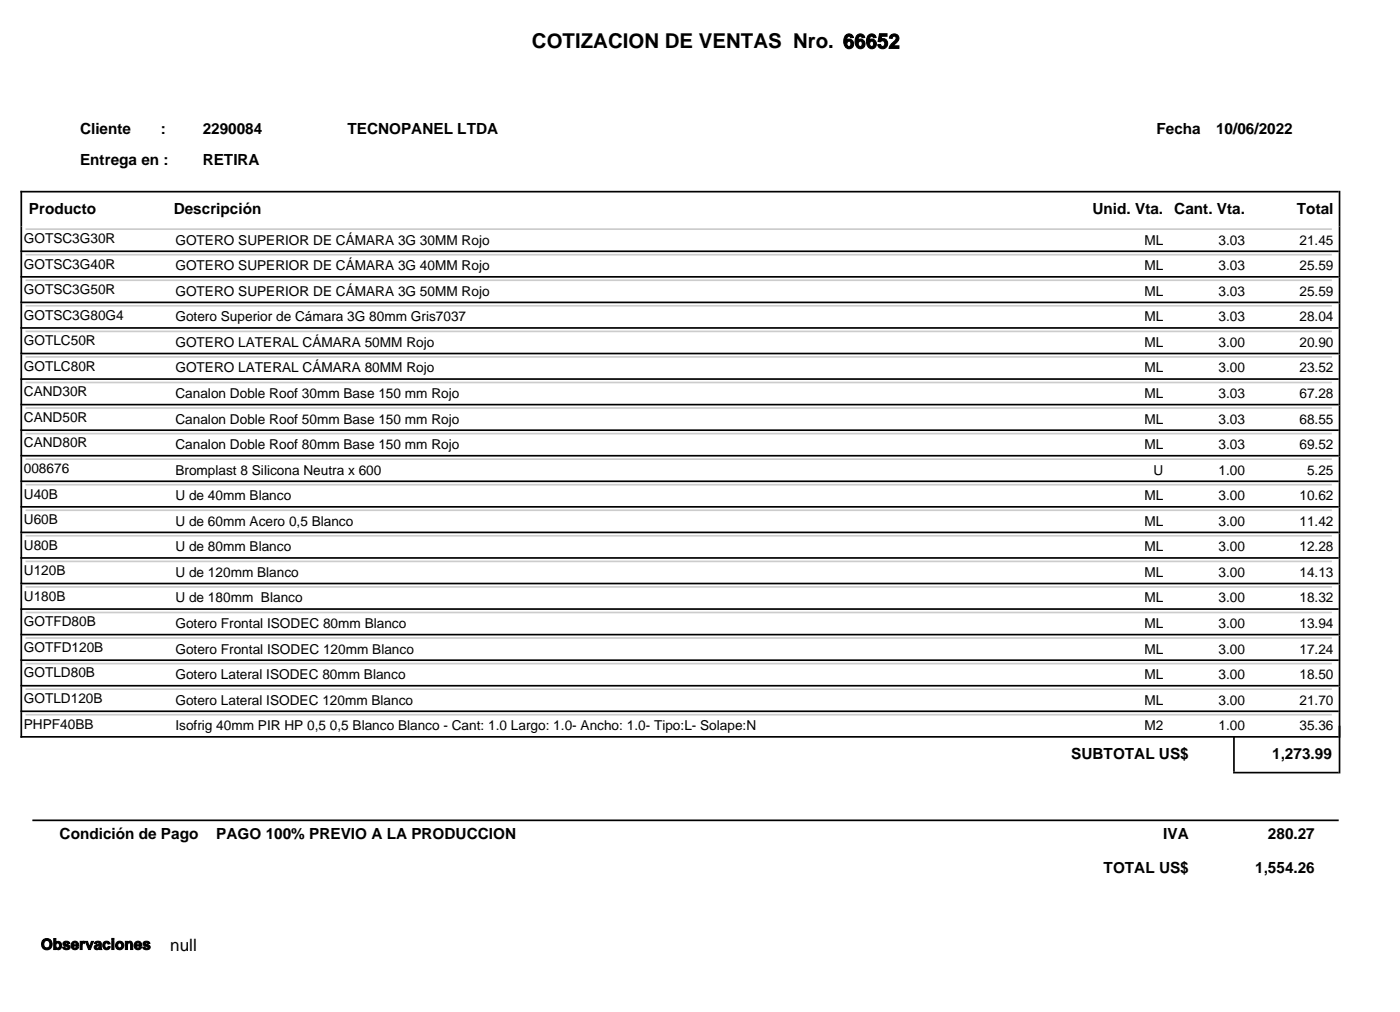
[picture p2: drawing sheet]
<svg xmlns="http://www.w3.org/2000/svg" width="290mm" height="210mm" viewBox="0 0 290 210" stroke-linecap="round" stroke-linejoin="round" font-family="sans-serif">
<defs><g id="words">
<text font-size="4.2" x="110.2" y="9.9">COTIZACION DE VENTAS Nro. 66652</text>
<text font-size="3.5" x="35.3" y="197">null</text>
<g font-size="3.2">
<text x="16.6" y="27.7">Cliente</text>
<text x="33.3" y="27.7">:</text>
<text x="42" y="27.7">2290084</text>
<text x="72" y="27.7">TECNOPANEL LTDA</text>
<text x="239.5" y="27.7">Fecha</text>
<text x="251.9" y="27.7">10/06/2022</text>
<text x="16.6" y="34.1">Entrega en :</text>
<text x="42" y="34.1">RETIRA</text>
<text x="6" y="44.3">Producto</text>
<text x="36" y="44.3">Descripción</text>
<text x="226.3" y="44.3">Unid. Vta.</text>
<text x="243.2" y="44.3">Cant. Vta.</text>
<text x="268.6" y="44.3">Total</text>
<text x="221.9" y="157.2">SUBTOTAL US$</text>
<text x="263.5" y="157.2">1,273.99</text>
<text x="12.3" y="173.8">Condición de Pago</text>
<text x="44.8" y="173.8">PAGO 100% PREVIO A LA PRODUCCION</text>
<text x="240.9" y="173.8">IVA</text>
<text x="262.6" y="173.8">280.27</text>
<text x="228.6" y="180.8">TOTAL US$</text>
<text x="260" y="180.8">1,554.26</text>
<text x="8.5" y="196.6">Observaciones</text>
</g>
<g font-size="2.8">
<text x="4.9" y="50.3">GOTSC3G30R</text>
<text x="36.3" y="50.7">GOTERO SUPERIOR DE CÁMARA 3G 30MM Rojo</text>
<text x="237" y="50.7">ML</text>
<text x="252.4" y="50.7">3.03</text>
<text x="269.2" y="50.7">21.45</text>
<text x="4.9" y="55.6">GOTSC3G40R</text>
<text x="36.3" y="56">GOTERO SUPERIOR DE CÁMARA 3G 40MM Rojo</text>
<text x="237" y="56">ML</text>
<text x="252.4" y="56">3.03</text>
<text x="269.2" y="56">25.59</text>
<text x="4.9" y="60.9">GOTSC3G50R</text>
<text x="36.3" y="61.3">GOTERO SUPERIOR DE CÁMARA 3G 50MM Rojo</text>
<text x="237" y="61.3">ML</text>
<text x="252.4" y="61.3">3.03</text>
<text x="269.2" y="61.3">25.59</text>
<text x="4.9" y="66.2">GOTSC3G80G4</text>
<text x="4.9" y="71.5">GOTLC50R</text>
<text x="36.3" y="66.5">Gotero Superior de Cámara 3G 80mm Gris7037</text>
<text x="36.3" y="71.8">GOTERO LATERAL CÁMARA 50MM Rojo</text>
<text x="237" y="66.5">ML</text>
<text x="237" y="71.8">ML</text>
<text x="252.4" y="66.5">3.03</text>
<text x="252.4" y="71.8">3.00</text>
<text x="269.2" y="66.5">28.04</text>
<text x="269.2" y="71.8">20.90</text>
<text x="4.9" y="76.8">GOTLC80R</text>
<text x="36.3" y="77.1">GOTERO LATERAL CÁMARA 80MM Rojo</text>
<text x="237" y="77.1">ML</text>
<text x="252.4" y="77.1">3.00</text>
<text x="269.2" y="77.1">23.52</text>
<text x="4.9" y="82.1">CAND30R</text>
<text x="36.3" y="82.4">Canalon Doble Roof 30mm Base 150 mm Rojo</text>
<text x="237" y="82.4">ML</text>
<text x="252.4" y="82.4">3.03</text>
<text x="269.2" y="82.4">67.28</text>
<text x="4.9" y="87.4">CAND50R</text>
<text x="36.3" y="87.7">Canalon Doble Roof 50mm Base 150 mm Rojo</text>
<text x="237" y="87.7">ML</text>
<text x="252.4" y="87.7">3.03</text>
<text x="269.2" y="87.7">68.55</text>
<text x="4.9" y="92.7">CAND80R</text>
<text x="36.3" y="93">Canalon Doble Roof 80mm Base 150 mm Rojo</text>
<text x="237" y="93">ML</text>
<text x="252.4" y="93">3.03</text>
<text x="269.2" y="93">69.52</text>
<text x="4.9" y="97.9">008676</text>
<text x="36.3" y="98.3">Bromplast 8 Silicona Neutra x 600</text>
<text x="238.9" y="98.3">U</text>
<text x="252.4" y="98.3">1.00</text>
<text x="270.7" y="98.3">5.25</text>
<text x="4.9" y="103.2">U40B</text>
<text x="36.3" y="103.6">U de 40mm Blanco</text>
<text x="237" y="103.6">ML</text>
<text x="252.4" y="103.6">3.00</text>
<text x="269.2" y="103.6">10.62</text>
<text x="4.9" y="108.5">U60B</text>
<text x="4.9" y="113.8">U80B</text>
<text x="36.3" y="108.9">U de 60mm Acero 0,5 Blanco</text>
<text x="237" y="108.9">ML</text>
<text x="252.4" y="108.9">3.00</text>
<text x="269.2" y="108.9">11.42</text>
<text x="4.9" y="119.1">U120B</text>
<text x="36.3" y="114.2">U de 80mm Blanco</text>
<text x="36.3" y="119.5">U de 120mm Blanco</text>
<text x="237" y="114.2">ML</text>
<text x="237" y="119.5">ML</text>
<text x="252.4" y="114.2">3.00</text>
<text x="252.4" y="119.5">3.00</text>
<text x="269.2" y="114.2">12.28</text>
<text x="269.2" y="119.5">14.13</text>
<text x="4.9" y="124.4">U180B</text>
<text x="36.3" y="124.8">U de 180mm Blanco</text>
<text x="237" y="124.8">ML</text>
<text x="252.4" y="124.8">3.00</text>
<text x="269.2" y="124.8">18.32</text>
<text x="4.9" y="129.7">GOTFD80B</text>
<text x="36.3" y="130">Gotero Frontal ISODEC 80mm Blanco</text>
<text x="237" y="130">ML</text>
<text x="252.4" y="130">3.00</text>
<text x="269.2" y="130">13.94</text>
<text x="4.9" y="135">GOTFD120B</text>
<text x="36.3" y="135.3">Gotero Frontal ISODEC 120mm Blanco</text>
<text x="237" y="135.3">ML</text>
<text x="252.4" y="135.3">3.00</text>
<text x="269.2" y="135.3">17.24</text>
<text x="4.9" y="140.3">GOTLD80B</text>
<text x="36.3" y="140.6">Gotero Lateral ISODEC 80mm Blanco</text>
<text x="237" y="140.6">ML</text>
<text x="252.4" y="140.6">3.00</text>
<text x="269.2" y="140.6">18.50</text>
<text x="4.9" y="145.6">GOTLD120B</text>
<text x="36.3" y="145.9">Gotero Lateral ISODEC 120mm Blanco</text>
<text x="237" y="145.9">ML</text>
<text x="252.4" y="145.9">3.00</text>
<text x="269.2" y="145.9">21.70</text>
<text x="4.9" y="150.9">PHPF40BB</text>
<text x="36.3" y="151.2">Isofrig 40mm PIR HP 0,5 0,5 Blanco Blanco - Cant: 1.0 Largo: 1.0- Ancho: 1.0- Tipo:L- Solape:N</text>
<text x="237" y="151.2">M2</text>
<text x="252.4" y="151.2">1.00</text>
<text x="269.2" y="151.2">35.36</text>
</g>
</g></defs>
<g fill="none" stroke="#000" stroke-width=".35">
<path d="M4.2 39.7h273.1M4.4 39.5v113.3M277.5 39.5v120.7M4.2 52h273.1M4.2 57.3h273.1M4.2 62.6h273.1M4.2 67.9h273.1M4.2 73.2h273.1M4.2 78.5h273.1M4.2 83.8h273.1M4.2 89.1h273.1M4.2 94.4h273.1"/>
<path d="M4.2 99.7h273.1M4.2 105h273.1M4.2 110.2h273.1M4.2 115.5h273.1M4.2 120.8h273.1M4.2 126.1h273.1M4.2 131.4h273.1M4.2 136.7h273.1M4.2 142h273.1M4.2 147.3h273.1M4.2 152.6h273.1M255.4 160h21.9"/>
<path d="M255.6 152.4v7.4M6.7 169.9h270.6"/>
</g>
<g fill="none" stroke="#ccc" stroke-width=".35">
<path d="M5.3 47.4h270.6M5.3 52.7h270.6M5.3 58h270.6M5.3 63.3h270.6M5.3 68.6h270.6M5.3 73.9h270.6M5.3 79.2h270.6M5.3 84.5h270.6M5.3 89.8h270.6M5.3 95.1h270.6M5.3 100.4h270.6M5.3 105.7h270.6"/>
<path d="M5.3 110.9h270.6M5.3 116.2h270.6M5.3 121.5h270.6M5.3 126.8h270.6M5.3 132.1h270.6M5.3 137.4h270.6M5.3 142.7h270.6M5.3 148h270.6"/>
</g>
<use href="#words"/>
</svg>
